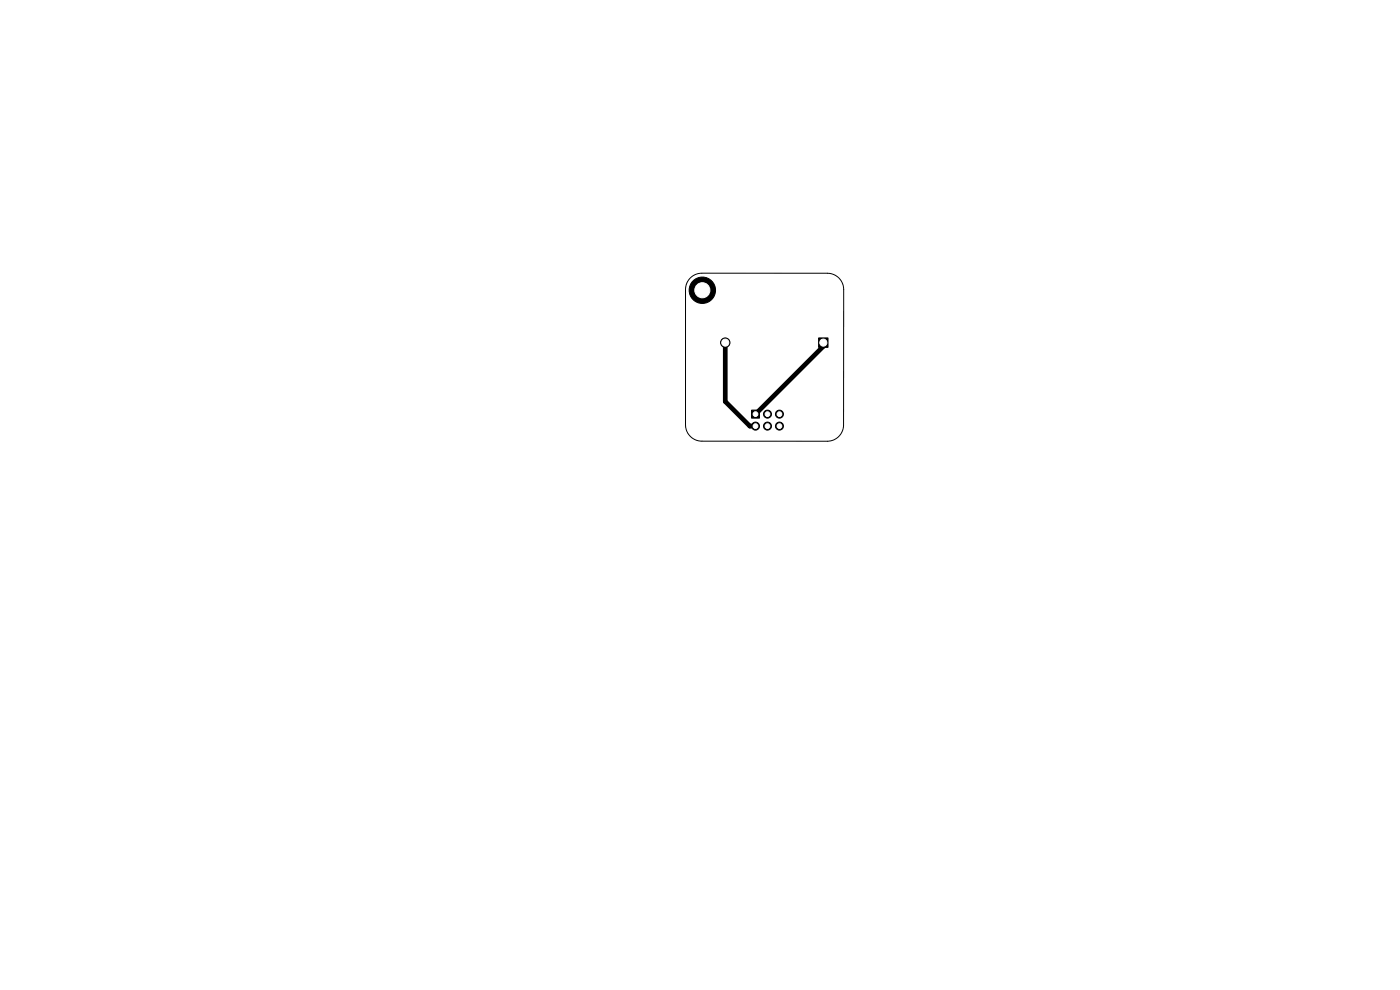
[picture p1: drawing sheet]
<svg xmlns="http://www.w3.org/2000/svg" width="297mm" height="210mm" viewBox="0 0 297 210" stroke-linecap="round" stroke-linejoin="round" font-family="sans-serif">
<path d="M146.5 58.9a3.5 3.5 0 0 1 2.4-.9h26.6a3.5 3.5 0 0 1 3.5 3.4v28.8a3.5 3.5 0 0 1-3.5 3.4h-26.6a3.5 3.5 0 0 1-3.5-3.5v-28.7a3.5 3.5 0 0 1 1.1-2.5zM162.5 85.6l-2.2 2.3" fill="none" stroke="#000" stroke-width=".21"/>
<g fill="#000" stroke="#000" stroke-width=".21">
<path d="M173.7 71.7h2v2h-2zM159.4 87h1.7v1.7h-1.7z"/>
<circle cx="149" cy="61.6" r="2.8"/>
<circle cx="149" cy="61.6" r="1.8"/>
<circle cx="153.9" cy="72.7" r="1"/>
<circle cx="160.3" cy="90.4" r=".85"/>
<circle cx="162.8" cy="87.9" r=".85"/>
<circle cx="162.8" cy="90.4" r=".85"/>
<circle cx="165.4" cy="90.4" r=".85"/>
<circle cx="165.4" cy="87.9" r=".85"/>
</g>
<path d="M153.9 72.7v12.5l5.2 5.2h1.2M174.7 72.7v.8l-14.4 14.4" fill="none" stroke="#000" stroke-width="1"/>
<g fill="#fff" stroke="#fff" stroke-width=".21">
<circle cx="160.3" cy="87.9" r=".5"/>
<circle cx="160.3" cy="90.4" r=".5"/>
<circle cx="162.8" cy="87.9" r=".5"/>
<circle cx="162.8" cy="90.4" r=".5"/>
<circle cx="165.4" cy="87.9" r=".5"/>
<circle cx="165.4" cy="90.4" r=".5"/>
<circle cx="149" cy="61.6" r="1.6"/>
<circle cx="174.7" cy="72.7" r=".75"/>
<circle cx="153.9" cy="72.7" r=".75"/>
</g>
</svg>
